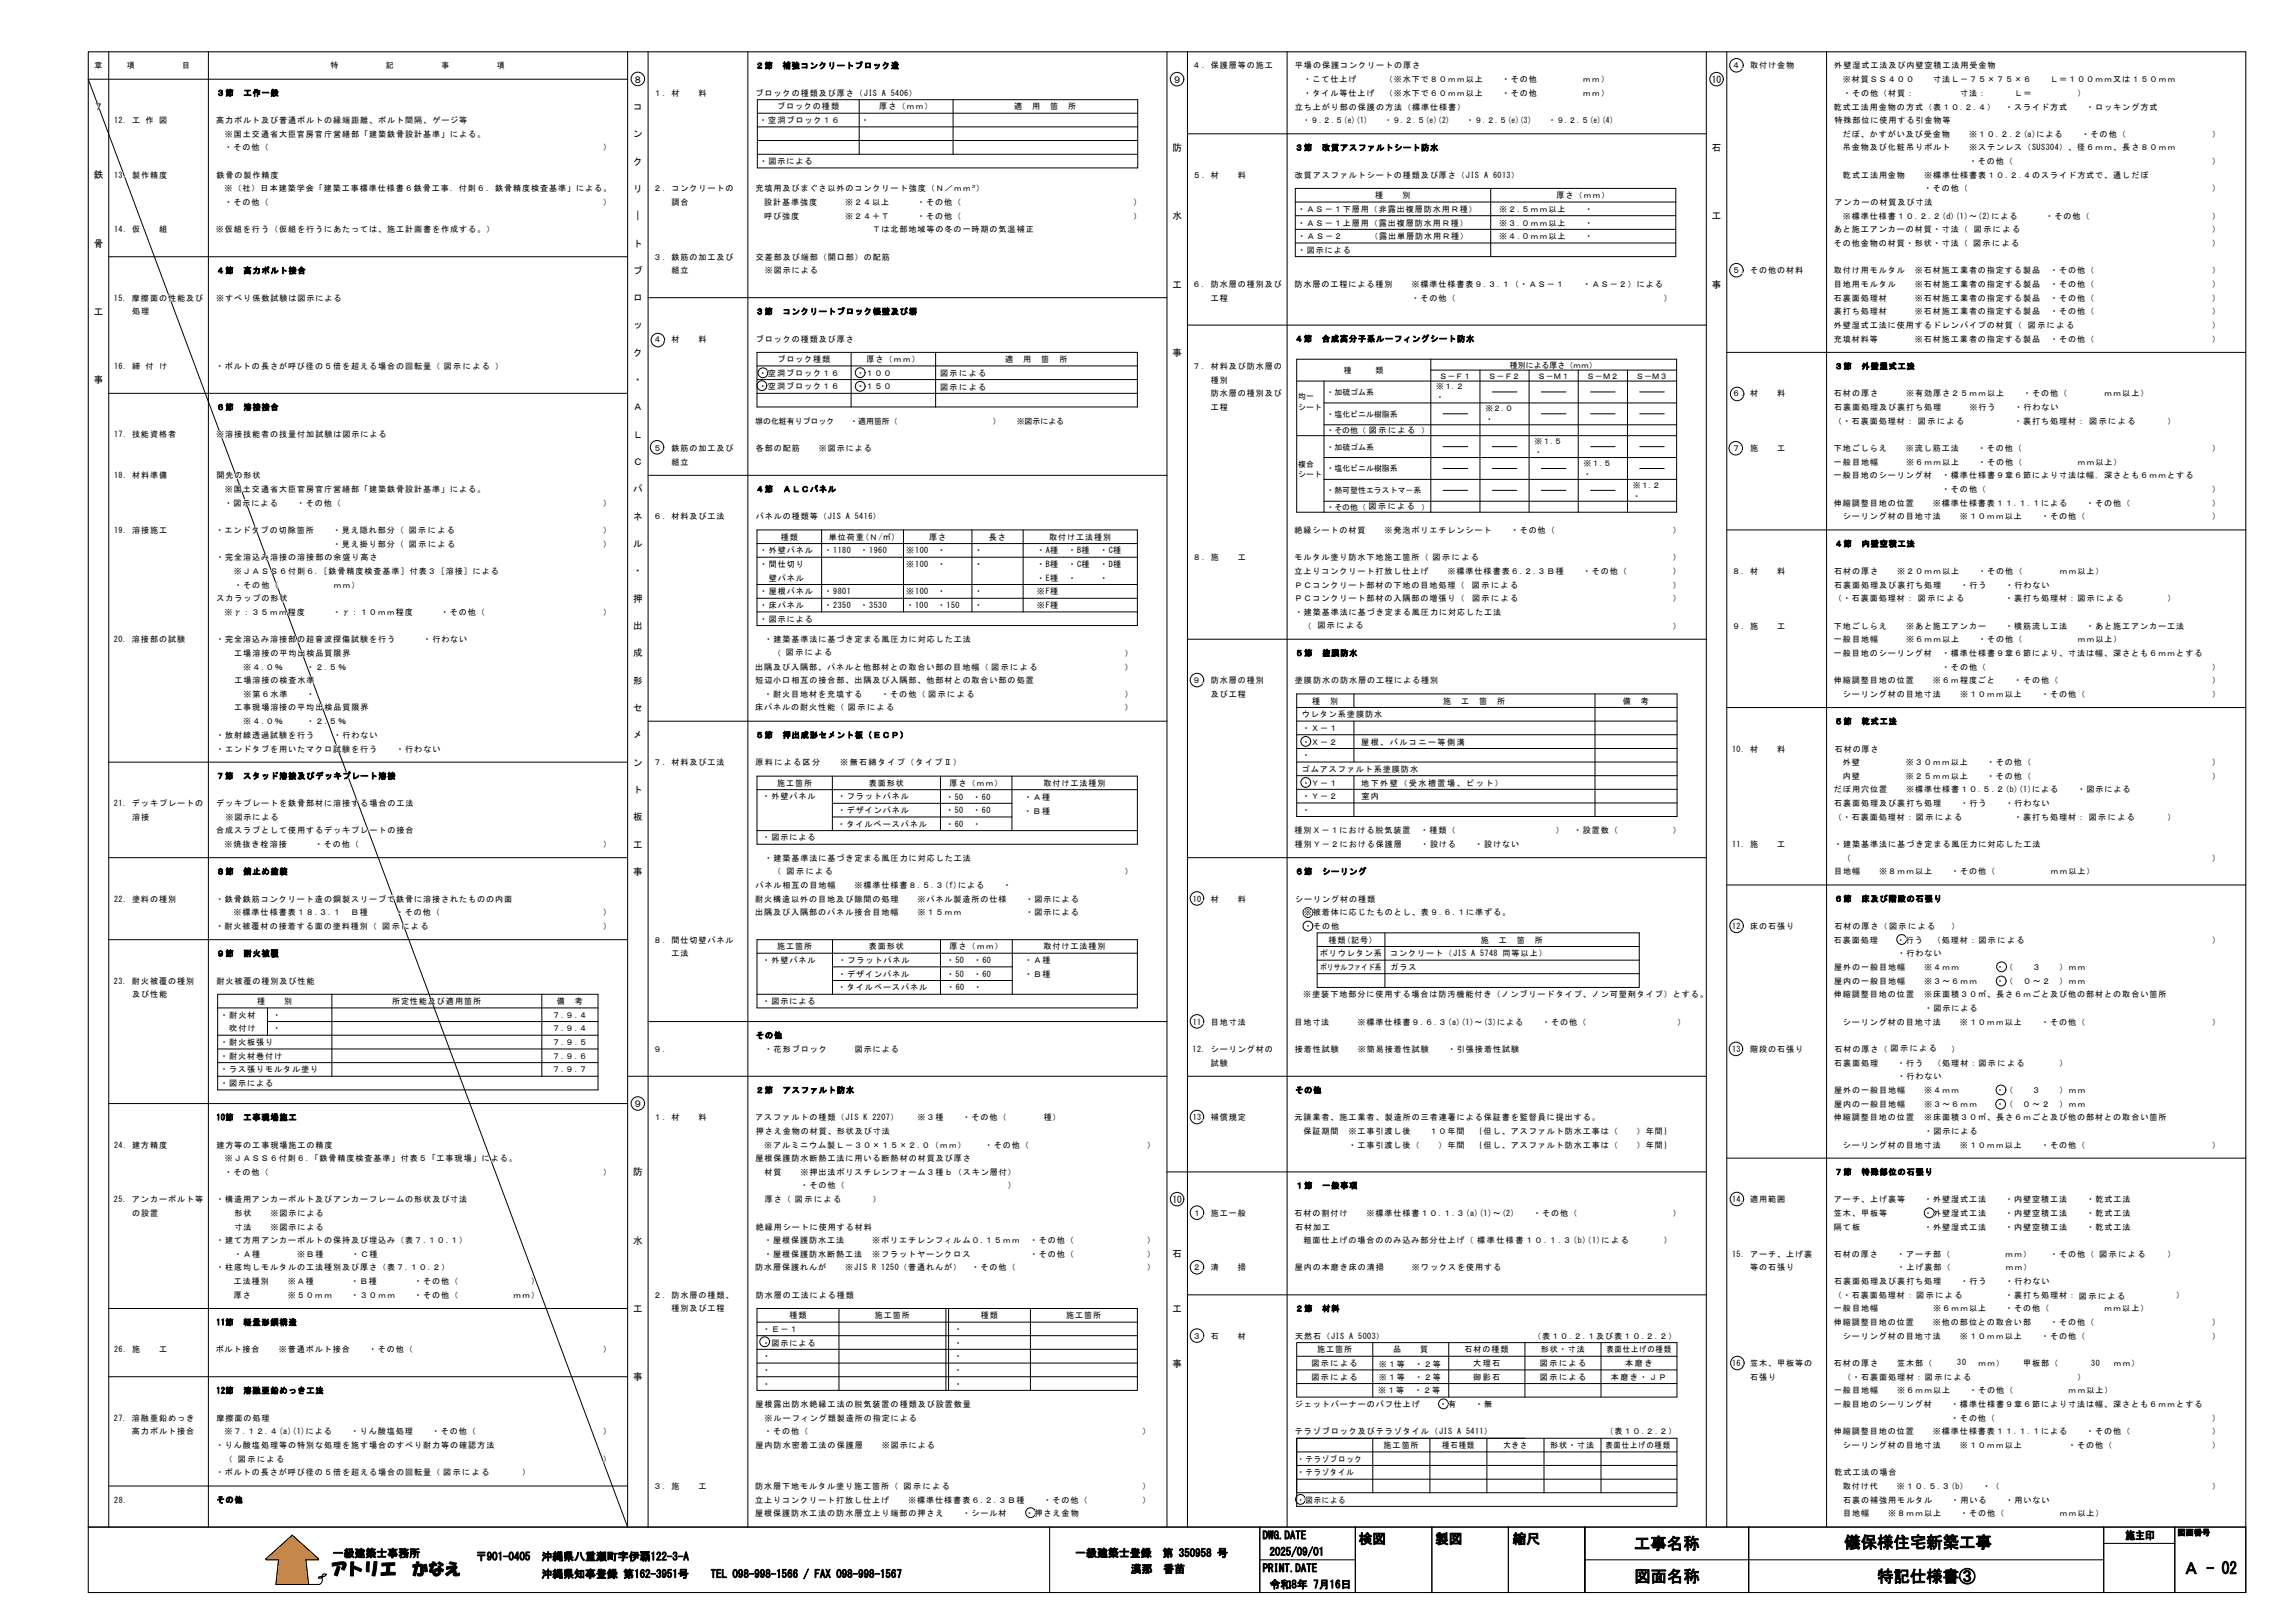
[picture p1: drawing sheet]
<svg xmlns="http://www.w3.org/2000/svg" width="420mm" height="297mm" viewBox="0 0 420 297" stroke-linecap="round" stroke-linejoin="round" font-family="sans-serif">
<defs><g id="words">
<g font-size="3" fill="#fff">
<text x="299.2" y="283.6">工事名称</text>
<text x="337.8" y="283.4">儀保様住宅新築工事</text>
<text x="60.7" y="288.2">アトリエ　かなえ</text>
<text x="299.3" y="289.6">図面名称</text>
<text x="343.8" y="289.6">特記仕様書③</text>
<text x="399.8" y="288.1">Ａ - 02</text>
</g>
<g font-size="2.5" fill="#fff">
<text x="248.8" y="282.6">検図</text>
<text x="262.8" y="282.6">製図</text>
<text x="277" y="282.6">縮尺</text>
</g>
<g font-size="2" fill="#fff">
<text x="231.2" y="281.7">DWG.DATE</text>
<text x="389.2" y="281.7">施主印</text>
<text x="61" y="285">一級建築士事務所</text>
<text x="87.2" y="285.6">〒901-0405　沖縄県八重瀬町字伊覇122-3-A</text>
<text x="196.9" y="285">一級建築士登録　第 350958 号</text>
<text x="207.1" y="287.9">漢那　香苗</text>
<text x="231.2" y="287.7">PRINT.DATE</text>
<text x="232.5" y="284.7">2025/09/01</text>
<text x="87.2" y="288.8">沖縄県知事登録 第162-3951号　　TEL 098-998-1566 / FAX 098-998-1567</text>
<text x="232.5" y="290.7">令和8年 7月16日</text>
</g>
<g font-size="1.8" fill="#fff">
<text x="116" y="15.2">８</text>
<text x="214.7" y="15.2">９</text>
<text x="313.4" y="15.2">10</text>
<text x="17.2" y="20.2">７</text>
<text x="115.8" y="20.1">コ</text>
<text x="116" y="25.2">ン</text>
<text x="214.7" y="27.7">防</text>
<text x="313.4" y="27.7">石</text>
<text x="17.2" y="32.7">鉄</text>
<text x="116" y="30.2">ク</text>
<text x="116" y="35.2">リ</text>
<text x="116" y="40.2">｜</text>
<text x="214.7" y="40.2">水</text>
<text x="313.4" y="40.2">工</text>
<text x="17.2" y="45.2">骨</text>
<text x="116" y="45.2">ト</text>
<text x="116" y="50.2">ブ</text>
<text x="214.7" y="52.7">工</text>
<text x="313.4" y="52.7">事</text>
<text x="17.2" y="57.7">工</text>
<text x="115.8" y="55.1">ロ</text>
<text x="116" y="65.2">ク</text>
<text x="116" y="60.2">ッ</text>
<text x="214.7" y="65.2">事</text>
<text x="17.2" y="70.2">事</text>
<text x="115.8" y="70.1">・</text>
<text x="116" y="75.2">Ａ</text>
<text x="116" y="80.2">Ｌ</text>
<text x="116" y="85.2">Ｃ</text>
<text x="116" y="90.2">パ</text>
<text x="116" y="95.2">ネ</text>
<text x="116" y="100.2">ル</text>
<text x="115.8" y="105.1">・</text>
<text x="116" y="110.2">押</text>
<text x="116" y="115.2">出</text>
<text x="116" y="120.2">成</text>
<text x="116" y="125.2">形</text>
<text x="116" y="130.2">セ</text>
<text x="116" y="135.2">メ</text>
<text x="116" y="140.2">ン</text>
<text x="116" y="145.2">ト</text>
<text x="116" y="150.2">板</text>
<text x="116" y="155.2">工</text>
<text x="116" y="160.1">事</text>
<text x="116" y="202.6">９</text>
<text x="116" y="215.1">防</text>
<text x="214.7" y="220.2">10</text>
<text x="116" y="227.6">水</text>
<text x="214.7" y="230.1">石</text>
<text x="116" y="240.2">工</text>
<text x="214.7" y="240.2">工</text>
<text x="214.7" y="250.1">事</text>
<text x="116" y="252.6">事</text>
</g>
<g font-size="1.5" fill="#fff">
<text x="17.4" y="12.5">章</text>
<text x="23.3" y="12.5">項　　　　　　目</text>
<text x="39.7" y="17.5">３節　工作一般</text>
<text x="60.6" y="12.5">特　　　　　　記　　　　　　事　　　　　　項</text>
<text x="119.7" y="17.5">１．材　　料</text>
<text x="138.3" y="17.5">ブロックの種類及び厚さ（JIS AA 5406）</text>
<text x="138.4" y="17.5">ブロックの種類及び厚さ（JIS A 5406）</text>
<text x="138.4" y="12.6">２節　補強コンクリートブロック造</text>
<text x="218.4" y="12.6">４．保護層等の施工</text>
<text x="237.1" y="15">・こて仕上げ　　　（※水下で８０ｍｍ以上　　・その他　　　　　ｍｍ）</text>
<text x="237.1" y="17.5">・タイル等仕上げ　（※水下で６０ｍｍ以上　　・その他　　　　　ｍｍ）</text>
<text x="237.1" y="12.6">平場の保護コンクリートの厚さ</text>
<text x="317.2" y="12.6">４．取付け金物</text>
<text x="335.8" y="15">※材質ＳＳ４００　　寸法Ｌ－７５×７５×６　　Ｌ＝１００ｍｍ又は１５０ｍｍ</text>
<text x="335.8" y="17.5">・その他（材質：　　　　　寸法：　　　Ｌ＝　　　　　）</text>
<text x="335.9" y="12.6">外壁湿式工法及び内壁空積工法用受金物</text>
<text x="20.9" y="22.6">12．工 作 図</text>
<text x="39.6" y="22.6">高力ボルト及び普通ボルトの縁端距離、ボルト間隔、ゲージ等</text>
<text x="139.1" y="22.5">・空洞ブロック１６</text>
<text x="142.3" y="20">ブロックの種類</text>
<text x="157.6" y="22.5">・</text>
<text x="161" y="20">厚さ（ｍｍ）</text>
<text x="185.7" y="20">適　用　箇　所</text>
<text x="237.1" y="22.6">・９.２.５(e)(1)　　・９.２.５(e)(2)　　・９.２.５(e)(3)　　・９.２.５(e)(4)</text>
<text x="237.1" y="20.1">立ち上がり部の保護の方法（標準仕様書）</text>
<text x="335.8" y="20.1">乾式工法用金物の方式（表１０.２.４）　・スライド方式　　・ロッキング方式</text>
<text x="335.9" y="22.6">特殊部位に使用する引金物等</text>
<text x="39.5" y="27.6">・その他（　　　　　　　　　　　　　　　　　　　　　　　　　　　　　　　　　　　　　）</text>
<text x="39.6" y="25.1">※国土交通省大臣官房官庁営繕部「建築鉄骨設計基準」による。</text>
<text x="237.1" y="27.6">３節　改質アスファルトシート防水</text>
<text x="335.7" y="27.5">吊金物及び化粧吊りボルト　　※ステンレス（SU</text>
<text x="335.8" y="25.1">だぼ、かすがい及び受金物　　※１０.２.２(a)による　　・その他（　　　　　　　　　 ）</text>
<text x="20.9" y="32.6">13．製作精度</text>
<text x="39.5" y="35.1">※（社）日本建築学会「建築工事標準仕様書６鉄骨工事．付則６．鉄骨精度検査基準」による。</text>
<text x="39.7" y="32.6">鉄骨の製作精度</text>
<text x="119.7" y="35.1">２．コンクリートの</text>
<text x="138.4" y="35.1">充填用及びまぐさ以外のコンクリート強度（Ｎ／ｍｍ ）</text>
<text x="139.1" y="30.1">・図示による</text>
<text x="218.4" y="32.6">５．材　　料</text>
<text x="237" y="32.5">改質アスファルトシートの種類及び厚さ（JIS A 6013）</text>
<text x="335.8" y="30.1">・その他（　　　　　　　　　　　　　　　　　　　　　　）</text>
<text x="335.8" y="35.1">・その他（　　　　　　　　　　　　　　　　　　　　　　　　　　　）</text>
<text x="335.8" y="32.6">乾式工法用金物　　※標準仕様書表１０.２.４のスライド方式で、通しだぼ</text>
<text x="39.5" y="37.5">・その他（　　　　　　　　　　　　　　　　　　　　　　　　　　　　　　　　　　　　　）</text>
<text x="119.7" y="37.5">調合</text>
<text x="138.3" y="37.5">設計基準強度　　　※２４以上　　　・その他（　　　　　　　　　　　　　　　　　　　）</text>
<text x="138.3" y="40">呼び強度　　　　　※２４＋Ｔ　　　・その他（　　　　　　　　　　　　　　　　　　　）</text>
<text x="237.6" y="38.8">・ＡＳ－１下層用（非露出複層防水用Ｒ種）</text>
<text x="237.6" y="41.3">・ＡＳ－１上層用（露出複層防水用Ｒ種）</text>
<text x="251.9" y="36.3">種　　別</text>
<text x="274.5" y="38.8">※２.５ｍｍ以上　　・</text>
<text x="274.5" y="41.3">※３.０ｍｍ以上　　・</text>
<text x="285" y="36.3">厚さ（ｍｍ）</text>
<text x="335.8" y="40">※標準仕様書１０.２.２(d)(1)～(2)による　　　・その他（　　　　　　　　　　　　　 ）</text>
<text x="335.9" y="37.5">アンカーの材質及び寸法</text>
<text x="20.9" y="42.6">14．仮　　組</text>
<text x="39.6" y="42.6">※仮組を行う（仮組を行うにあたっては、施工計画書を作成する。）</text>
<text x="119.7" y="47.6">３．鉄筋の加工及び</text>
<text x="138.4" y="42.6">Ｔは北部地域等の冬の一時期の気温補正</text>
<text x="138.4" y="47.6">交差部及び端部（開口部）の配筋</text>
<text x="237.7" y="43.8">・ＡＳ－２　　　（露出単層防水用Ｒ種）</text>
<text x="237.7" y="46.3">・図示による</text>
<text x="274.5" y="43.8">※４.０ｍｍ以上　　・</text>
<text x="335.8" y="42.6">あと施工アンカーの材質・寸法（　　　　　　　　　　　　　　　　　　　　　　　　　　　）</text>
<text x="335.8" y="45.1">その他金物の材質・形状・寸法（　　　　　　　　　　　　　　　　　　　　　　　　　　　）</text>
<text x="361.3" y="45.1">図示 に よる</text>
<text x="361.4" y="42.5">図 示 によ る</text>
<text x="39.7" y="50.1">４節　高力ボルト接合</text>
<text x="119.7" y="50.1">組立</text>
<text x="138.4" y="50.1">※図示による</text>
<text x="218.4" y="52.6">６．防水層の種別及び</text>
<text x="237" y="52.6">防水層の工程による種別　　※標準仕様書表９.３.１（・ＡＳ－１　　・ＡＳ－２）による</text>
<text x="317.2" y="50.1">５．その他の材料</text>
<text x="335.8" y="50.1">取付け用モルタル　※石材施工業者の指定する製品　・その他（　　　　　　　　　　　　　）</text>
<text x="335.8" y="52.6">目地用モルタル　　※石材施工業者の指定する製品　・その他（　　　　　　　　　　　　　）</text>
<text x="20.9" y="55.1">15．摩擦面の性能及び</text>
<text x="20.9" y="57.6">処理</text>
<text x="39.7" y="55.1">※すべり係数試験は図示による</text>
<text x="138.4" y="57.6">３節　コンクリートブロック帳壁及び塀</text>
<text x="218.4" y="55.1">工程</text>
<text x="237" y="55.1">・その他（　　　　　　　　　　　　　　　　　　　　　　　）</text>
<text x="335.8" y="55.1">石裏面処理材　　　※石材施工業者の指定する製品　・その他（　　　　　　　　　　　　　）</text>
<text x="335.8" y="57.6">裏打ち処理材　　　※石材施工業者の指定する製品　・その他（　　　　　　　　　　　　　）</text>
<text x="371.3" y="60">図 示 によ る</text>
<text x="119.7" y="62.5">４．材　　料</text>
<text x="138.4" y="62.5">ブロックの種類及び厚さ</text>
<text x="237.1" y="62.5">４節　合成高分子系ルーフィングシート防水</text>
<text x="335.8" y="60.1">外壁湿式工法に使用するドレンパイプの材質（　　　　　　　　　　　　　　　　　　　　　）</text>
<text x="335.8" y="62.5">充填材料等　　　　※石材施工業者の指定する製品　・その他（　　　　　　　　　　　　　）</text>
<text x="20.9" y="67.6">16．締 付 け</text>
<text x="39.6" y="67.6">・ボルトの長さが呼び径の５倍を超える場合の回転量（　　　　　　）</text>
<text x="81.3" y="67.5">図示 に よる</text>
<text x="138.9" y="71.2">・</text>
<text x="139" y="71.3">・空洞ブロック１６</text>
<text x="139" y="68.8">・空洞ブロック１６</text>
<text x="142.4" y="66.3">ブロック種類</text>
<text x="156.7" y="71.2">・</text>
<text x="156.9" y="71.3">・１５０</text>
<text x="156.9" y="68.8">・１００</text>
<text x="158.7" y="66.3">厚さ（ｍｍ）</text>
<text x="172.2" y="68.9">図 示に よ る</text>
<text x="172.2" y="71.4">図 示に よ る</text>
<text x="184.1" y="66.3">適　用　箇　所</text>
<text x="218.4" y="67.6">７．材料及び防水層の</text>
<text x="218.4" y="70.1">種別</text>
<text x="246.1" y="68.3">種　　　類</text>
<text x="263" y="71.3">※１.２</text>
<text x="263.6" y="69.3">Ｓ－Ｆ１</text>
<text x="272.6" y="69.3">Ｓ－Ｆ２</text>
<text x="276.5" y="67.3">種別による厚さ（ｍｍ）</text>
<text x="281.6" y="69.3">Ｓ－Ｍ１</text>
<text x="290.6" y="69.3">Ｓ－Ｍ２</text>
<text x="299.6" y="69.3">Ｓ－Ｍ３</text>
<text x="335.9" y="67.6">３節　外壁湿式工法</text>
<text x="39.7" y="75.1">６節　溶接接合</text>
<text x="138.3" y="77.5">塀の化粧有りブロック　　・適用箇所（　　　　　　　　　　　　）　　※図示による</text>
<text x="218.4" y="72.6">防水層の種別及び</text>
<text x="218.4" y="75.1">工程</text>
<text x="237.8" y="73">均一</text>
<text x="237.8" y="75.1">シート</text>
<text x="242.9" y="72.3">・加硫ゴム系</text>
<text x="242.9" y="76.3">・塩化ビニル樹脂系</text>
<text x="262.9" y="73.2">・</text>
<text x="271.9" y="77.2">・</text>
<text x="272" y="75.3">※２.０</text>
<text x="317.2" y="72.6">６．材　　料</text>
<text x="335.8" y="77.6">（・石裏面処理材：　　　　　　　　　　　・裏打ち処理材：　　　　　　　　　）</text>
<text x="335.8" y="72.6">石材の厚さ　　　※有効厚さ２５ｍｍ以上　　・その他（　　　　ｍｍ以上）</text>
<text x="335.9" y="75.1">石裏面処理及び裏打ち処理　　　※行う　　・行わない</text>
<text x="351.2" y="77.6">図 示 によ る</text>
<text x="382.6" y="77.5">図示 に よる</text>
<text x="20.9" y="80.1">17．技能資格者</text>
<text x="39.6" y="80.1">※溶接技能者の技量付加試験は図示による</text>
<text x="119.7" y="82.6">５．鉄筋の加工及び</text>
<text x="138.4" y="82.5">各部の配筋　　※図示による</text>
<text x="242.9" y="79.3">・その他（　　　　　　　）</text>
<text x="242.9" y="82.3">・加硫ゴム系</text>
<text x="250.7" y="79.3">図 示 によ る</text>
<text x="280.9" y="83.2">・</text>
<text x="281" y="81.3">※１.５</text>
<text x="317.2" y="82.5">７．施　　工</text>
<text x="335.8" y="82.6">下地ごしらえ　　※流し筋工法　　・その他（　　　　　　　　　　　　　　　　　　　　　）</text>
<text x="20.9" y="87.6">18．材料準備</text>
<text x="39.7" y="87.6">開先の形状</text>
<text x="119.7" y="85">組立</text>
<text x="237.8" y="85.6">複合</text>
<text x="237.8" y="87.4">シート</text>
<text x="242.9" y="86.3">・塩化ビニル樹脂系</text>
<text x="289.9" y="87.2">・</text>
<text x="290" y="85.3">※１.５</text>
<text x="299" y="89.3">※１.２</text>
<text x="335.8" y="87.6">一般目地のシーリング材　・標準仕様書９章６節により寸法は幅，深さとも６ｍｍとする</text>
<text x="335.8" y="85">一般目地幅　　　※６ｍｍ以上　　・その他（　　　　　　ｍｍ以上）</text>
<text x="39.5" y="92.6">・図示による　　・その他（　　　　　　　　　　　　　　　　　　　　　　　　　　　　　）</text>
<text x="39.6" y="90.1">※国土交通省大臣官房官庁営繕部「建築鉄骨設計基準」による。</text>
<text x="119.7" y="95.1">６．材料及び工法</text>
<text x="138.4" y="95.1">パネルの種類等（JIS A 5416）</text>
<text x="138.4" y="90.1">４節　ＡＬＣパネル</text>
<text x="242.9" y="93.3">・その他（　　　　　　　）</text>
<text x="242.9" y="90.3">・熱可塑性エラストマ－系</text>
<text x="250.6" y="93.2">図 示 によ る</text>
<text x="298.9" y="91.2">・</text>
<text x="335.8" y="90.1">・その他（　　　　　　　　　　　　　　　　　　　　　　　　　）</text>
<text x="335.8" y="92.6">伸縮調整目地の位置　　※標準仕様書表１１.１.１による　　・その他（　　　　　　　　　）</text>
<text x="335.8" y="95.1">シーリング材の目地寸法　　※１０ｍｍ以上　　・その他（　　　　　　　　　　　　　　）</text>
<text x="20.9" y="97.6">19．溶接施工</text>
<text x="39.5" y="97.6">・エンドタブの切除箇所　　・見え隠れ部分（　　　　　　　　　　　　　　　　　　　　　　）</text>
<text x="39.5" y="100.1">・見え掛り部分（　　　　　　　　　　　　　　　　　　　　　　）</text>
<text x="74.9" y="97.6">図示 に よる</text>
<text x="74.9" y="100.1">図示 に よる</text>
<text x="139.1" y="101.3">・外壁パネル</text>
<text x="143" y="98.8">種類</text>
<text x="151" y="101.3">・1180　・1960</text>
<text x="151.8" y="98.8">単位荷重(Ｎ/㎡)</text>
<text x="166" y="101.3">※100　・</text>
<text x="170.1" y="98.8">厚さ</text>
<text x="178.4" y="101.2">・</text>
<text x="181.1" y="98.8">長さ</text>
<text x="189.9" y="101.3">・A種　・B種　・C種</text>
<text x="192.1" y="98.8">取付け工法種別</text>
<text x="237" y="97.6">絶縁シートの材質　　※発泡ポリエチレンシート　　・その他（　　　　　　　　　　　　　）</text>
<text x="335.9" y="100.1">４節　内壁空積工法</text>
<text x="39.6" y="105.1">※ＪＡＳＳ６付則６.［鉄骨精度検査基準］付表３［溶接］による</text>
<text x="39.7" y="102.6">・完全溶込み溶接の溶接部の余盛り高さ</text>
<text x="39.7" y="107.5">・その他（　　　　　　ｍｍ）</text>
<text x="139.1" y="103.8">・間仕切り</text>
<text x="139.1" y="106.3">壁パネル</text>
<text x="166" y="103.8">※100　・</text>
<text x="178.4" y="103.8">・</text>
<text x="189.9" y="103.8">・B種　・C種　・D種</text>
<text x="189.9" y="106.3">・E種　・ 　　・</text>
<text x="218.4" y="102.6">８．施　　工</text>
<text x="237" y="102.6">モルタル塗り防水下地施工箇所（　　　　　　　　　　　　　　　　　　　　　　　　　　　）</text>
<text x="237" y="105.1">立上りコンクリート打放し仕上げ　　※標準仕様書表６.２.３Ｂ種　　・その他（　　　　　）</text>
<text x="237" y="107.5">ＰＣコンクリート部材の下地の目地処理（　　　　　　　　　　　　　　　　　　　　　　　）</text>
<text x="262.3" y="102.4">図 示 によ る</text>
<text x="269.5" y="107.5">図 示 によ る</text>
<text x="317.2" y="105.1">８．材　　料</text>
<text x="335.8" y="105.1">石材の厚さ　　※２０ｍｍ以上　　・その他（　　　　ｍｍ以上）</text>
<text x="335.9" y="107.5">石裏面処理及び裏打ち処理　　・行う　　・行わない</text>
<text x="39.5" y="112.6">※γ：３５ｍｍ程度　　　・γ：１０ｍｍ程度　　　・その他（　　　　　　　　　　　　　）</text>
<text x="39.7" y="110.1">スカラップの形状</text>
<text x="139.1" y="111.3">・床パネル</text>
<text x="139.1" y="113.8">・図示による</text>
<text x="139.1" y="108.8">・屋根パネル</text>
<text x="151" y="108.8">・9801</text>
<text x="151" y="111.3">・2350　・3530</text>
<text x="165.9" y="111.3">・100　・150</text>
<text x="166" y="108.8">※100　・</text>
<text x="178.4" y="108.8">・</text>
<text x="178.4" y="111.3">・</text>
<text x="189.9" y="108.8">※F種</text>
<text x="189.9" y="111.3">※F種</text>
<text x="237" y="110.1">ＰＣコンクリート部材の入隅部の増張り（　　　　　　　　　　　　　　　　　　　　　　　）</text>
<text x="237.1" y="112.6">・建築基準法に基づき定まる風圧力に対応した工法</text>
<text x="269.6" y="110">図示 に よる</text>
<text x="335.8" y="110.1">（・石裏面処理材：　　　　　　　　　　・裏打ち処理材：　　　　　　　　　　）</text>
<text x="351.2" y="110">図 示 によ る</text>
<text x="380.4" y="110">図示 に よる</text>
<text x="20.9" y="117.6">20．溶接部の試験</text>
<text x="39.6" y="117.6">・完全溶込み溶接部の超音波探傷試験を行う　　　・行わない</text>
<text x="138.4" y="117.6">・建築基準法に基づき定まる風圧力に対応した工法</text>
<text x="143.9" y="120">図 示に よ る</text>
<text x="237" y="115.1">（　　　　　　　　　　　　　　　　　　　　　　　　　　　　　　　　　　　　　　　　）</text>
<text x="241.2" y="115">図示 に よる</text>
<text x="317.2" y="115.1">９．施　　工</text>
<text x="335.8" y="115.1">下地ごしらえ　　※あと施工アンカー　　・横筋流し工法　　・あと施工アンカー工法</text>
<text x="335.8" y="117.6">一般目地幅　　　※６ｍｍ以上　　・その他（　　　　　　ｍｍ以上）</text>
<text x="39.7" y="120.1">工場溶接の平均出検品質限界</text>
<text x="39.7" y="122.6">※４.０％　　 ・２.５％</text>
<text x="39.7" y="125.1">工場溶接の検査水準</text>
<text x="138.3" y="122.6">出隅及び入隅部、パネルと他部材との取合い部の目地幅（　　　　　　　　　　　　　　　）</text>
<text x="138.3" y="120.1">（　　　　　　　　　　　　　　　　　　　　　　　　　　　　　　　　　　　　　　）</text>
<text x="138.4" y="125.1">短辺小口相互の接合部、出隅及び入隅部、他部材との取合い部の処置</text>
<text x="181.5" y="122.6">図 示に よ る</text>
<text x="218.4" y="125.1">９．防水層の種別</text>
<text x="237.1" y="125.1">塗膜防水の防水層の工程による種別</text>
<text x="237.2" y="120.1">５節　塗膜防水</text>
<text x="335.8" y="122.6">・その他（　　　　　　　　　　　　　　　　　　　　　　　　　）</text>
<text x="335.8" y="125.1">伸縮調整目地の位置　　※６ｍ程度ごと　　・その他（　　　　　　　　　　　　　　　　　）</text>
<text x="335.8" y="120.1">一般目地のシーリング材　・標準仕様書９章６節により、寸法は幅、深さとも６ｍｍとする</text>
<text x="39.7" y="130">工事現場溶接の平均出検品質限界</text>
<text x="39.7" y="127.6">※第６水準　　・</text>
<text x="138.3" y="127.6">・耐火目地材を充填する　　・その他（　　　　　　　　　　　　　　　　　　　　　　）</text>
<text x="138.3" y="130">床パネルの耐火性能（　　　　　　　　　　　　　　　　　　　　　　　　　　　　　　　）</text>
<text x="155.3" y="130">図示 に よる</text>
<text x="170" y="127.7">図 示に よ る</text>
<text x="218.4" y="127.6">及び工程</text>
<text x="238.4" y="131.3">ウレタン系塗膜防水</text>
<text x="240.3" y="128.8">種　別</text>
<text x="264.3" y="128.8">施　工　箇　所</text>
<text x="297.2" y="128.8">備　考</text>
<text x="335.8" y="127.6">シーリング材の目地寸法　　※１０ｍｍ以上　　・その他（　　　　　　　　　　　　　　）</text>
<text x="39.6" y="137.6">・エンドタブを用いたマクロ試験を行う　　・行わない</text>
<text x="39.7" y="132.6">※４.０％ 　　・２.５％</text>
<text x="39.7" y="135.1">・放射線透過試験を行う　　・行わない</text>
<text x="138.4" y="135.1">５節　押出成形セメント板（ＥＣＰ）</text>
<text x="238.4" y="133.8">・Ｘ－１</text>
<text x="238.4" y="136.3">・Ｘ－２</text>
<text x="249.3" y="136.3">屋 根、 バ ルコ ニ ー等 側 溝</text>
<text x="317.2" y="137.6">10．材　　料</text>
<text x="335.9" y="132.6">５節　乾式工法</text>
<text x="335.9" y="137.6">石材の厚さ</text>
<text x="39.6" y="142.6">７節　スタッド溶接及びデッキプレート溶接</text>
<text x="119.7" y="140.1">７．材料及び工法</text>
<text x="138.4" y="140.1">原料による区分　　※無石綿タイプ（タイプⅡ）</text>
<text x="142.3" y="143.8">施工箇所</text>
<text x="159.1" y="143.8">表面形状</text>
<text x="173.9" y="143.8">厚さ（ｍｍ）</text>
<text x="191.1" y="143.8">取付け工法種別</text>
<text x="238.3" y="138.7">・</text>
<text x="238.4" y="141.3">ゴムアスファルト系塗膜防水</text>
<text x="238.4" y="143.8">・Ｙ－１</text>
<text x="249.2" y="143.8">地 下外 壁 （受 水 槽置 場 、 ピッ ト ）</text>
<text x="335.8" y="142.6">内壁　　　　　※２５ｍｍ以上　　・その他（　　　　　　　　　　　　　　　　　　　　）</text>
<text x="335.8" y="140.1">外壁　　　　　※３０ｍｍ以上　　・その他（　　　　　　　　　　　　　　　　　　　　）</text>
<text x="20.9" y="147.6">21．デッキプレートの</text>
<text x="39.6" y="147.6">デッキプレートを鉄骨部材に溶接する場合の工法</text>
<text x="139.6" y="146.3">・外壁パネル</text>
<text x="153.4" y="146.3">・フラットパネル</text>
<text x="153.4" y="148.8">・デザインパネル</text>
<text x="173.2" y="146.3">・50　・60</text>
<text x="173.2" y="148.8">・50　・60</text>
<text x="187.5" y="148.9">・Ｂ種</text>
<text x="187.5" y="146.5">・Ａ種</text>
<text x="238.4" y="146.3">・Ｙ－２</text>
<text x="238.4" y="148.8">・</text>
<text x="249.3" y="146.3">室内</text>
<text x="335.7" y="145">だぼ用穴位置　　※標準仕様書１０.５.２(b)(1)による　　・図示による</text>
<text x="335.9" y="147.6">石裏面処理及び裏打ち処理　　・行う　　・行わない</text>
<text x="20.9" y="150">溶接</text>
<text x="39.5" y="155">※焼抜き栓溶接　　　・その他（　　　　　　　　　　　　　　　　　　　　　　　　　　　）</text>
<text x="39.6" y="152.5">合成スラブとして使用するデッキプレートの接合</text>
<text x="39.7" y="150">※図示による</text>
<text x="139.6" y="153.8">・図示による</text>
<text x="153.4" y="151.3">・タイルベースパネル</text>
<text x="173.2" y="151.3">・60　・</text>
<text x="237" y="152.5">種別Ｘ－１における脱気装置　・種類（　　　　　　　　　　　）　・設置数（　　　　　　）</text>
<text x="237.1" y="155">種別Ｙ－２における保護層　　・設ける　　・設けない</text>
<text x="317.2" y="155">11．施　　工</text>
<text x="335.8" y="150">（・石裏面処理材：　　　　　　　　　　　・裏打ち処理材：　　　　　　　　　）</text>
<text x="335.9" y="155">・建築基準法に基づき定まる風圧力に対応した工法</text>
<text x="350.8" y="150">図示 に よる</text>
<text x="382.4" y="150.1">図示 に よる</text>
<text x="39.7" y="160">８節　錆止め塗装</text>
<text x="138.3" y="160">（　　　　　　　　　　　　　　　　　　　　　　　　　　　　　　　　　　　　　　）</text>
<text x="138.4" y="157.5">・建築基準法に基づき定まる風圧力に対応した工法</text>
<text x="144.1" y="160">図示 に よる</text>
<text x="237.2" y="160">６節　シーリング</text>
<text x="335.8" y="157.5">（　　　　　　　　　　　　　　　　　　　　　　　　　　　　　　　　　　　　　　　　）</text>
<text x="335.8" y="160">目地幅　　※８ｍｍ以上　　・その他（　　　　　　ｍｍ以上）</text>
<text x="20.9" y="165">22．塗料の種別</text>
<text x="39.5" y="167.5">※標準仕様書表１８.３.１　Ｂ種　　　・その他（　　　　　　　　　　　　　　　　　　）</text>
<text x="39.6" y="165">・鉄骨鉄筋コンクリート造の鋼製スリーブで鉄骨に溶接されたものの内面</text>
<text x="138.2" y="162.5">パネル相互の目地幅　　※標準仕様書８.５.３(f)による　　・</text>
<text x="138.3" y="165">耐火構造以外の目地及び隙間の処理　　※パネル製造所の仕様　　・図示による</text>
<text x="138.3" y="167.5">出隅及び入隅部のパネル接合目地幅　　※１５ｍｍ　　　　　　　・図示による</text>
<text x="218.4" y="165">10．材　　料</text>
<text x="237.1" y="167.5">※被着体に応じたものとし、表９.６.１に準ずる。</text>
<text x="237.2" y="165">シーリング材の種類</text>
<text x="335.9" y="165">６節　床及び階段の石張り</text>
<text x="39.5" y="170">・耐火被覆材の接着する面の塗料種別（　　　　　　　　　　　　　　　　　　　　　　　　　）</text>
<text x="70.1" y="170.1">図示 に よる</text>
<text x="119.7" y="172.5">８．間仕切壁パネル</text>
<text x="142.3" y="173.8">施工箇所</text>
<text x="159.1" y="173.8">表面形状</text>
<text x="173.9" y="173.8">厚さ（ｍｍ）</text>
<text x="191.1" y="173.8">取付け工法種別</text>
<text x="237.2" y="170">・その他</text>
<text x="243.3" y="172.5">種類(記号)</text>
<text x="271.2" y="172.5">施　工　箇　所</text>
<text x="317.2" y="170">12．床の石張り</text>
<text x="335.8" y="172.5">石裏面処理　　・行う　（処理材：　　　　　　　　　　　　　　　　　　　　　　　　　　）</text>
<text x="335.9" y="170">石材の厚さ（　　　　　　　）</text>
<text x="345.9" y="170.1">図示 に よる</text>
<text x="362.3" y="172.5">図示 に よる</text>
<text x="39.7" y="175">９節　耐火被覆</text>
<text x="119.7" y="175">工法</text>
<text x="139.6" y="176.3">・外壁パネル</text>
<text x="153.5" y="178.8">・デザインパネル</text>
<text x="153.6" y="176.3">・フラットパネル</text>
<text x="173.3" y="176.3">・50　・60</text>
<text x="173.3" y="178.8">・50　・60</text>
<text x="187.6" y="176.3">・Ａ種</text>
<text x="187.6" y="178.8">・Ｂ種</text>
<text x="241.7" y="175">ポリウレタン系</text>
<text x="241.8" y="177.5">ポリサルファイド系</text>
<text x="254.4" y="175">コンクリート（JIS A 5748 同等以上）</text>
<text x="254.6" y="177.5">ガラス</text>
<text x="335.8" y="177.5">屋外の一般目地幅　　※４ｍｍ　　　　・（　　　　　）ｍｍ</text>
<text x="335.9" y="175">・行わない</text>
<text x="372.2" y="177.5">３</text>
<text x="20.9" y="180">23．耐火被覆の種別</text>
<text x="20.9" y="182.5">及び性能</text>
<text x="39.7" y="180">耐火被覆の種別及び性能</text>
<text x="47.1" y="183.8">種　　別</text>
<text x="71.8" y="183.8">所定性能及び適用箇所</text>
<text x="102" y="183.8">備　考</text>
<text x="139.6" y="183.8">・図示による</text>
<text x="153.5" y="181.3">・タイルベースパネル</text>
<text x="173.4" y="181.3">・60　・</text>
<text x="237" y="182.5">※塗装下地部分に使用する場合は防汚機能付き（ノンブリードタイプ、ノン可塑剤タイプ）とする。</text>
<text x="335.8" y="182.5">伸縮調整目地の位置　※床面積３０㎡、長さ６ｍごと及び他の部材との取合い箇所</text>
<text x="335.8" y="180">屋内の一般目地幅　　※３～６ｍｍ　　・（　　　　　）ｍｍ</text>
<text x="335.9" y="185">・図示による</text>
<text x="370.4" y="180">０ ～ ２</text>
<text x="40.4" y="191.3">・耐火板張り</text>
<text x="40.4" y="186.3">・耐火材</text>
<text x="40.4" y="188.8">吹付け</text>
<text x="49.9" y="186.2">・</text>
<text x="49.9" y="188.7">・</text>
<text x="101.2" y="186.3">７.９.４</text>
<text x="101.2" y="188.8">７.９.４</text>
<text x="101.2" y="191.3">７.９.５</text>
<text x="138.5" y="190">その他</text>
<text x="218.4" y="187.5">11．目地寸法</text>
<text x="236.9" y="187.5">目地寸法　　　※標準仕様書９.６.３(a)(1)～(3)による</text>
<text x="335.8" y="187.5">シーリング材の目地寸法　　※１０ｍｍ以上　　・その他（　　　　　　　　　　　　　　）</text>
<text x="40.4" y="196.3">・ラス張りモルタル塗り</text>
<text x="40.4" y="193.8">・耐火材巻付け</text>
<text x="101.2" y="193.8">７.９.６</text>
<text x="101.2" y="196.3">７.９.７</text>
<text x="119.7" y="192.5">９．</text>
<text x="138.4" y="192.5">・花形ブロック　　　図示による</text>
<text x="218.4" y="192.5">12．シーリング材の</text>
<text x="218.4" y="195">試験</text>
<text x="237.1" y="192.5">接着性試験　　※簡易接着性試験　　・引張接着性試験</text>
<text x="317.2" y="192.5">13．階段の石張り</text>
<text x="335.9" y="195">石裏面処理　　・行う　（処理材：　　　　　　　　　）</text>
<text x="335.9" y="192.5">石材の厚さ（　　　　　　　）</text>
<text x="335.9" y="197.5">・行わない</text>
<text x="346.2" y="192.4">図 示 によ る</text>
<text x="362.3" y="195">図 示 によ る</text>
<text x="40.4" y="198.8">・図示による</text>
<text x="138.4" y="200">２節　アスファルト防水</text>
<text x="237.2" y="200">その他</text>
<text x="335.8" y="202.5">屋内の一般目地幅　　※３～６ｍｍ　　・（　　　　　）ｍｍ</text>
<text x="335.8" y="200">屋外の一般目地幅　　※４ｍｍ　　　　・（　　　　　）ｍｍ</text>
<text x="370.3" y="202.6">０ ～ ２</text>
<text x="372.1" y="200.1">３</text>
<text x="39.7" y="205">10節　工事現場施工</text>
<text x="119.7" y="205">１．材　　料</text>
<text x="138.2" y="205">アスファルトの種類（JIS</text>
<text x="138.4" y="207.5">押さえ金物の材質、形状及び寸法</text>
<text x="218.4" y="205">13．補償規定</text>
<text x="237" y="207.5">保証期間　※工事引渡し後　　１０年間　｛但し、アスファルト防水工事は（　　）年間｝</text>
<text x="237.1" y="205">元請業者、施工業者、製造所の三者連署による保証書を監督員に提出する。</text>
<text x="335.8" y="205">伸縮調整目地の位置　※床面積３０㎡、長さ６ｍごと及び他の部材との取合い箇所</text>
<text x="335.9" y="207.5">・図示による</text>
<text x="20.9" y="210">24．建方精度</text>
<text x="39.5" y="215">・その他（　　　　　　　　　　　　　　　　　　　　　　　　　　　　　　　　　　　　　）</text>
<text x="39.6" y="212.5">※ＪＡＳＳ６付則６.「鉄骨精度検査基準」付表５「工事現場」による。</text>
<text x="39.7" y="210">建方等の工事現場施工の精度</text>
<text x="138.3" y="210">※アルミニウム製Ｌ－３０×１５×２.０（ｍｍ）　　・その他（　　　　　　　　　　　　　）</text>
<text x="138.4" y="215">材質　　※押出法ポリスチレンフォーム３種ｂ（スキン層付）</text>
<text x="138.4" y="212.5">屋根保護防水断熱工法に用いる断熱材の材質及び厚さ</text>
<text x="237" y="210">・工事引渡し後（　　）年間　｛但し、アスファルト防水工事は（　　）年間｝</text>
<text x="335.8" y="210">シーリング材の目地寸法　　※１０ｍｍ以上　　・その他（　　　　　　　　　　　　　　）</text>
<text x="335.9" y="215">７節　特殊部位の石張り</text>
<text x="20.9" y="220">25．アンカーボルト等</text>
<text x="39.6" y="220">・構造用アンカーボルト及びアンカーフレームの形状及び寸法</text>
<text x="138.4" y="217.5">・その他（　　　　　　　　　　　　　　　　　　）</text>
<text x="138.4" y="220">厚さ（　　　　　　　　　）</text>
<text x="145.6" y="220">図 示 によ る</text>
<text x="237.2" y="217.5">１節　一般事項</text>
<text x="317.2" y="220">14．適用範囲</text>
<text x="335.8" y="220">アーチ、上げ裏等　　・外壁湿式工法　　・内壁空積工法　　・乾式工法</text>
<text x="20.9" y="222.5">の設置</text>
<text x="39.6" y="227.5">・建て方用アンカーボルトの保持及び埋込み（表７.１０.１）</text>
<text x="39.7" y="225">寸法</text>
<text x="39.7" y="222.5">形状</text>
<text x="49.6" y="225">※図示による</text>
<text x="49.6" y="222.5">※図示による</text>
<text x="138.3" y="227.5">・屋根保護防水工法　　　※ポリエチレンフィルム０.１５ｍｍ　・その他（　　　　　　　　）</text>
<text x="138.4" y="225">絶縁用シートに使用する材料</text>
<text x="218.4" y="222.5">１．施工一般</text>
<text x="236.9" y="222.5">石材の割付け　　※標準仕様書１０.１.３(a)(1)～(2)　　・その他（　　　　　　　　　　 ）</text>
<text x="237" y="227.5">粗面仕上げの場合ののみ込み部分仕上げ（　　　　　　　　　　　　　　　　　　　　　）</text>
<text x="237.2" y="225">石材加工</text>
<text x="270.5" y="227.5">標 準 仕様 書 １０ .１ .３ (b)(1)に よ る</text>
<text x="335.8" y="225">隔て板　　　　　　　・外壁湿式工法　　・内壁空積工法　　・乾式工法</text>
<text x="335.8" y="222.5">笠木、甲板等　　　　・外壁湿式工法　　・内壁空積工法　　・乾式工法</text>
<text x="39.6" y="232.5">・柱底均しモルタルの工法種別及び厚さ（表７.１０.２）</text>
<text x="39.7" y="230">・Ａ種　　　　※Ｂ種　　　・Ｃ種</text>
<text x="138.2" y="232.5">防水層保護れんが　　※JIS R 1250</text>
<text x="138.3" y="232.5">防水層保護れんが　　※JIS R 1250（普通れんが）　・その他（　　　　　　　　　　　　　　 ）</text>
<text x="138.3" y="230">・屋根保護防水断熱工法　※フラットヤーンクロス　　　　　　 ・その他（　　　　　　　　）</text>
<text x="218.4" y="232.5">２．清　　掃</text>
<text x="237.1" y="232.5">屋内の本磨き床の清掃　　　※ワックスを使用する</text>
<text x="317.2" y="230">15．アーチ、上げ裏</text>
<text x="317.2" y="232.5">等の石張り</text>
<text x="335.8" y="230">石材の厚さ　　・アーチ部（　　　　　　ｍｍ）　　・その他（　　　　　　　　）</text>
<text x="335.9" y="232.5">・上げ裏部（　　　　　　ｍｍ）</text>
<text x="384.4" y="230">図示 に よる</text>
<text x="39.6" y="235">工法種別　　※Ａ種　　　　・Ｂ種　　　　・その他（　　　　　　　　）</text>
<text x="39.6" y="237.5">厚さ　　　　※５０ｍｍ　　・３０ｍｍ　　・その他（　　　　　　ｍｍ）</text>
<text x="119.7" y="237.5">２．防水層の種類、</text>
<text x="138.4" y="237.5">防水層の工法による種類</text>
<text x="335.8" y="237.5">（・石裏面処理材：　　　　　　　　　　・裏打ち処理材：　　　　　　　　　　　）</text>
<text x="335.9" y="235">石裏面処理及び裏打ち処理　　・行う　　・行わない</text>
<text x="350.9" y="237.6">図 示 に よる</text>
<text x="380.7" y="237.7">図示 に よる</text>
<text x="39.7" y="242.5">11節　軽量形鋼構造</text>
<text x="119.7" y="240">種別及び工程</text>
<text x="139.6" y="243.8">・Ｅ－１</text>
<text x="144.6" y="241.3">種類</text>
<text x="160.2" y="241.3">施工箇所</text>
<text x="174.6" y="243.7">・</text>
<text x="179.6" y="241.3">種類</text>
<text x="195.3" y="241.3">施工箇所</text>
<text x="218.4" y="245">３．石　　材</text>
<text x="237" y="245">天然石（JIS A 5003）</text>
<text x="237.2" y="240">２節　材料</text>
<text x="247.1" y="245">A 5003）</text>
<text x="280.7" y="245">（表１０.２.１及び表１０.２.２）</text>
<text x="335.8" y="245">シーリング材の目地寸法　　※１０ｍｍ以上　　・その他（　　　　　　　　　　　　　　）</text>
<text x="335.8" y="242.5">伸縮調整目地の位置　　※他の部位との取合い部　　・その他（　　　　　　　　　　　　　）</text>
<text x="335.8" y="240">一般目地幅　　　　　　※６ｍｍ以上　　・その他（　　　　　　ｍｍ以上）</text>
<text x="20.9" y="247.5">26．施　　工</text>
<text x="39.5" y="247.5">ボルト接合　　※普通ボルト接合　　・その他（　　　　　　　　　　　　　　　　　　　　　）</text>
<text x="139.5" y="248.7">・</text>
<text x="139.5" y="251.2">・</text>
<text x="139.6" y="246.3">・図示による</text>
<text x="174.6" y="246.2">・</text>
<text x="174.6" y="248.7">・</text>
<text x="174.6" y="251.2">・</text>
<text x="240.1" y="250">図 示に よ る</text>
<text x="241.2" y="247.5">施工箇所</text>
<text x="252.5" y="250.1">※１等　・２等</text>
<text x="255.1" y="247.5">品　　質</text>
<text x="268.2" y="247.5">石材の種類</text>
<text x="269.8" y="250">大 理石</text>
<text x="282" y="250">図 示 に よる</text>
<text x="282.1" y="247.5">形状・寸法</text>
<text x="294.2" y="247.5">表面仕上げの種類</text>
<text x="297.6" y="250">本磨 き</text>
<text x="317.2" y="250">16．笠木、甲板等の</text>
<text x="335.8" y="250">石材の厚さ　　笠木部（　　　　　ｍｍ）　　甲板部（　　　　　　ｍｍ）</text>
<text x="358.4" y="249.9">30</text>
<text x="382.9" y="250">30</text>
<text x="39.7" y="255">12節　溶融亜鉛めっき工法</text>
<text x="138.4" y="257.5">屋根露出防水絶縁工法の脱気装置の種類及び設置数量</text>
<text x="139.5" y="253.7">・</text>
<text x="174.6" y="253.7">・</text>
<text x="237.1" y="257.5">ジェットバーナーのバフ仕上げ　　・有　　・無</text>
<text x="240.1" y="252.5">図 示に よ る</text>
<text x="252.4" y="254.9">※１等　・２等</text>
<text x="252.5" y="252.6">※１等　・２等</text>
<text x="269.8" y="252.5">御 影石</text>
<text x="282" y="252.5">図 示 に よる</text>
<text x="295" y="252.5">本 磨き ・ ＪＰ</text>
<text x="317.2" y="252.5">石張り</text>
<text x="335.8" y="257.5">一般目地のシーリング材　　・標準仕様書９章６節により寸法は幅、深さとも６ｍｍとする</text>
<text x="335.8" y="252.5">（・石裏面処理材：　　　　　　　　　　　　　　　　　）</text>
<text x="335.8" y="255">一般目地幅　　※６ｍｍ以上　　・その他（　　　　　　ｍｍ以上）</text>
<text x="352.5" y="252.5">図 示 によ る</text>
<text x="20.9" y="260">27．溶融亜鉛めっき</text>
<text x="20.9" y="262.5">高力ボルト接合</text>
<text x="39.5" y="262.5">※７.１２.４(a)(1)による　　・りん酸塩処理　　・その他（　　　　　　　　　　　　　　）</text>
<text x="39.7" y="260">摩擦面の処理</text>
<text x="138.3" y="262.5">・その他（　　　　　　　　　　　　　　　　　　　　　　　　　　　　　　　　　　　　　）</text>
<text x="138.4" y="260">※ルーフィング類製造所の指定による</text>
<text x="237" y="262.5">テラゾブロック及びテラゾタイル（JIS A</text>
<text x="294" y="262.5">（表１０.２.２）</text>
<text x="335.8" y="260">・その他（　　　　　　　　　　　　　　　　　　　　　　　　）</text>
<text x="335.8" y="262.5">伸縮調整目地の位置　　※標準仕様書表１１.１.１による　　・その他（　　　　　　　　　）</text>
<text x="39.6" y="267.5">（　　　　　　　　　　　　　　　　　　　　　　　　　　　　　　　　　　　　　　　　　）</text>
<text x="39.6" y="265">・りん酸塩処理等の特別な処理を施す場合のすべり耐力等の確認方法</text>
<text x="43.6" y="267.6">図 示 によ る</text>
<text x="81.2" y="270">図示 に よ る</text>
<text x="138.4" y="265">屋内防水密着工法の保護層　　※図示による</text>
<text x="237.6" y="267.5">・テラゾブロック</text>
<text x="253.4" y="265">施工箇所</text>
<text x="264.1" y="265">種石種類</text>
<text x="275.3" y="265">大きさ</text>
<text x="283.9" y="265">形状・寸法</text>
<text x="294" y="265">表面仕上げの種類</text>
<text x="335.8" y="265">シーリング材の目地寸法　　※１０ｍｍ以上　　　　　・その他（　　　　　　　　　　　）</text>
<text x="21" y="275">28．</text>
<text x="39.6" y="270">・ボルトの長さが呼び径の５倍を超える場合の回転量（　　　　　　　　　）</text>
<text x="39.7" y="275">その他</text>
<text x="119.7" y="272.5">３．施　　工</text>
<text x="138.3" y="272.5">防水層下地モルタル塗り施工箇所（　　　　　　　　　　　　　　　　　　　　　　　　　　　）</text>
<text x="138.3" y="275">立上りコンクリート打放し仕上げ　　※標準仕様書表６.２.３Ｂ種　　・その他（　　　　　　）</text>
<text x="165.5" y="272.5">図示 に よる</text>
<text x="237.6" y="270">・テラゾタイル</text>
<text x="237.6" y="275">・図示による</text>
<text x="335.8" y="272.5">取付け代　　※１０.５.３(b)　　・（　　　　　　　　　　　　　　　　　　　　　　　 ）</text>
<text x="335.9" y="275">石裏の補強用モルタル　　・用いる　　・用いない</text>
<text x="335.9" y="270">乾式工法の場合</text>
<text x="138.3" y="277.5">屋根保護防水工法の防水層立上り端部の押さえ　　・シール材　　・押さえ金物</text>
<text x="335.8" y="277.5">目地幅　　※８ｍｍ以上　　・その他（　　　　　　ｍｍ以上）</text>
<text x="398.7" y="281">図面番号</text>
</g>
<g font-size="1.5">
<text x="138.3" y="17.5">ブロックの種類及び厚さ（JIS</text>
<text x="335.7" y="27.5">吊金物及び化粧吊りボルト　　※ステンレス（SUS304）、径６ｍｍ、長さ８０ｍｍ</text>
<text x="237" y="32.5">改質アスファルトシートの種類及び厚さ（JIS A</text>
<text x="254.5" y="175">コンクリート（J</text>
<text x="237" y="187.5">目地寸法　　　※標準仕様書９.６.３(a)(1)～(3)による　　・その他（　　　　　　　　　　）</text>
<text x="138.3" y="205">アスファルトの種類（JIS K 2207）　　※３種　　・その他（　　　　種）</text>
<text x="237.1" y="262.5">テラゾブロック及びテラゾタイル（JIS A 5411）</text>
</g>
<text font-size=".7" fill="#fff" x="177.9" y="34.4">2</text>
</g></defs>
<g fill="#9aff9a" stroke="#9aff9a" stroke-width=".18">
<path d="M58.8 288.5l.1 .1-.2 .2z" fill-rule="evenodd"/>
<path d="M58.6 288.5h.2l-.2 .4z" fill-rule="evenodd"/>
<path d="M58.5 288.6l.1-.1v.4l-.1-.1z" fill-rule="evenodd"/>
<path d="M58.3 288.7l.2-.1v.2h-.2z" fill-rule="evenodd"/>
<path d="M59 288.2l.4 .3-.5 .1z" fill-rule="evenodd"/>
<path d="M59 288.2h.1l.5 .1-.2 .2z" fill-rule="evenodd"/>
<path d="M59.1 288.2l.7-.1-.2 .2z" fill-rule="evenodd"/>
<path d="M59.3 288.1h.5z" fill-rule="evenodd"/>
</g>
<path d="M48.7 285.2v.3" fill="none" stroke="#c89191" stroke-width=".18"/>
<g fill="#ff8000" stroke="#ff8000" stroke-width=".18">
<path d="M48.8 285.2v.2z"/>
<path d="M48.7 285.3l.1 .1z"/>
<path d="M48.8 285.4l-.1 .1z"/>
<path d="M58.3 285.4v.1z"/>
<path d="M58.3 285.3v.1z"/>
<path d="M58.3 285.2v.2z"/>
<path d="M50.5 290l5.5-4.5 .5 4.5z"/>
<path d="M53.5 281l4.8 4.2v.3z"/>
<path d="M48.8 285.2l4.7-4.2 4.8 4.5z"/>
<path d="M48.8 285.2l9.5 .3h-9.5z"/>
<path d="M51 285.5h5l-5.5 4.5z"/>
</g>
<g fill="none" stroke="#000" stroke-width=".18">
<path d="M19.9 9.5v270M38.2 9.5v270M114.9 9.5v270l-98.7-265h98.7M118.6 9.5v270M136.9 9.5v270M138.7 18.2h69.6v12.5h-69.6zM157.3 18.2v10M174.5 18.2v10M213.6 9.5v270M217.4 9.5v270M235.6 9.5v270M312.4 9.5v270"/>
<path d="M316.1 9.5v270M334.4 9.5v270M138.7 20.7h69.6M138.7 25.7h69.6M138.7 23.2h69.6M138.7 28.2h69.6M217.4 24.5h95M237.1 37h69.7M237.1 34.5h69.7v12.5h-69.7zM237.1 39.5h69.7M272.9 34.5v12.5M19.9 47h95"/>
<path d="M118.6 54.5h95M217.4 59.5h95M237.1 42h69.7M237.1 44.5h69.7M19.9 72h95M138.6 72h69.6M138.6 64.5h69.6v10h-69.6zM138.6 67h69.6M138.6 69.5h69.6M155.8 64.5v10M171.3 64.5v10M237.4 65.7h69.5v28h-69.5z"/>
<path d="M237.4 79.7h69.5M237.4 69.7h69.5M242.4 69.7v24M242.4 77.7h64.5M242.4 73.7h64.5M261.9 65.7v28M261.9 67.7h45M264.2 75.7h4.5M270.9 67.7v26M273.2 71.7h4.5M279.9 67.7v26M282.2 75.7h4.5"/>
<path d="M282.2 71.7h4.5M288.9 67.7v26M291.2 75.7h4.5M291.2 71.7h4.5M298 67.7v26M300.2 75.7h4.5M300.2 71.7h4.5M316.1 64.5h95.1M118.6 87h95M138.6 97h69.6v17.5h-69.6zM138.6 99.5h69.6M150.4 97v15"/>
<path d="M165.4 97v15M177.9 97v15M187.3 97v15M242.4 91.7h64.5M242.4 87.7h64.5M242.4 83.7h64.5M264.2 81.7h4.5M264.2 85.7h4.5M264.2 89.7h4.5M273.2 81.7h4.5M273.2 85.7h4.5M273.2 89.7h4.5"/>
<path d="M282.2 85.7h4.5M282.2 89.7h4.5M291.2 81.7h4.5M291.2 89.7h4.5M300.2 81.7h4.5M300.2 85.7h4.5M316.1 97h95.1M138.6 102h69.6M138.6 107h69.6M138.6 109.5h69.6M138.6 112h69.6M217.4 117h95"/>
<path d="M19.9 139.5h95M118.6 132h95M237.4 129.5h69.6M237.4 127h69.6v22.4h-69.6zM237.4 132h69.6M237.4 134.5h69.6M237.4 139.5h69.6M237.4 137h69.6M247.9 127v2.5M247.9 130.7h.1M247.9 132v7.5M292 127v22.4"/>
<path d="M316.1 129.5h95.1M19.9 157h95M138.6 142h69.6v12.5h-69.6zM138.6 144.5h69.6M138.6 152h69.6M152.4 147h32.9M152.4 149.5h32.9M152.4 142v10M172.2 142v10M185.3 142v10M217.4 157h95M237.4 142h69.6"/>
<path d="M237.4 144.5h69.6M237.4 147h69.6M247.9 142v7.4M19.9 172h95M138.6 172h69.6v12.5h-69.6zM138.6 174.5h69.6M152.4 172v10M152.4 177h32.9M152.4 179.5h32.9M172.2 172v10M185.3 172v10M241.1 170.7h59v10h-59z"/>
<path d="M241.1 178.2h59M241.1 173.2h59M241.1 175.7h59M253.5 170.7v10M316.1 162h95.1M39.8 197h69.7M39.8 182h69.7v17.5h-69.7zM39.8 184.5h69.7M39.8 189.5h69.7M39.8 192h69.7M39.8 194.5h69.7M49 187h60.5"/>
<path d="M49 184.5v5M60.8 182v15M99.2 182v15M114.9 197h98.7M118.6 187h95M138.6 182h69.6M217.4 197h95M19.9 202h95M213.6 214.5h98.8M316.1 212h95.1M19.9 239.5h95M138.6 239.5h69.6v15h-69.6z"/>
<path d="M153.6 239.5v15M173.2 239.5v15M173.7 239.5v15M188.6 239.5v15M217.4 237h95M19.9 252h95M138.6 252h69.6M138.6 244.5h69.6M138.6 242h69.6M138.6 249.5h69.6M138.6 247h69.6M237.4 245.7h69.6v10h-69.6z"/>
<path d="M237.4 248.2h69.6M237.4 253.2h69.6M237.4 250.7h69.6M251.3 245.7v10M265.2 245.7v10M279.2 245.7v10M293.1 245.7v10M19.9 272h95M237.4 263.2h69.6v12.5h-69.6zM237.4 265.7h69.6M237.4 270.7h69.6M237.4 273.2h69.6"/>
<path d="M237.4 268.2h69.6M251.3 263.2v10M261.8 263.2v10M272.2 263.2v10M282.7 263.2v10M293.1 263.2v10"/>
<circle cx="116.8" cy="14.4" r="1.24"/>
<circle cx="215.5" cy="14.5" r="1.24"/>
<circle cx="314.3" cy="14.5" r="1.24"/>
<circle cx="317.9" cy="11.9" r="1.24"/>
<circle cx="317.9" cy="49.5" r="1.24"/>
<circle cx="120.4" cy="62.2" r="1.24"/>
<circle cx="139.5" cy="70.6" r=".9"/>
<circle cx="139.7" cy="68.2" r=".9"/>
<circle cx="157.5" cy="68.2" r=".9"/>
<circle cx="157.5" cy="70.7" r=".9"/>
<circle cx="318" cy="72.1" r="1.24"/>
<circle cx="120.3" cy="81.9" r="1.24"/>
<circle cx="317.8" cy="82" r="1.24"/>
<circle cx="219.1" cy="124.5" r="1.24"/>
<circle cx="239.1" cy="135.7" r=".9"/>
<circle cx="239.1" cy="143.2" r=".9"/>
<circle cx="219.1" cy="164.4" r="1.24"/>
<circle cx="239.5" cy="167" r=".9"/>
<circle cx="239.5" cy="169.5" r=".9"/>
<circle cx="317.9" cy="169.4" r="1.24"/>
<circle cx="348.1" cy="171.9" r=".9"/>
<circle cx="366.4" cy="179.5" r=".9"/>
<circle cx="366.4" cy="176.9" r=".9"/>
<circle cx="219.1" cy="186.9" r="1.24"/>
<circle cx="317.8" cy="192" r="1.24"/>
<circle cx="366.3" cy="199.5" r=".9"/>
<circle cx="116.8" cy="202" r="1.24"/>
<circle cx="215.5" cy="219.5" r="1.24"/>
<circle cx="219.1" cy="204.4" r="1.24"/>
<circle cx="318" cy="219.4" r="1.24"/>
<circle cx="366.3" cy="202.1" r=".9"/>
<circle cx="219.1" cy="221.9" r="1.24"/>
<circle cx="219.1" cy="231.9" r="1.24"/>
<circle cx="353.2" cy="222" r=".9"/>
<circle cx="140" cy="245.6" r=".9"/>
<circle cx="219.1" cy="244.4" r="1.24"/>
<circle cx="264.3" cy="256.9" r=".9"/>
<circle cx="318.1" cy="249.5" r="1.24"/>
<circle cx="188.7" cy="276.8" r=".9"/>
<circle cx="238.1" cy="274.4" r=".9"/>
</g>
<g fill="none" stroke="#000" stroke-width=".19">
<path d="M16.2 9.5h395v270h-395zM16.2 279.5h395v12h-395zM192.2 279.5v12M230.6 279.5v12M248.1 279.5v12M262.1 279.5v12M276.2 279.5v12M290.1 279.5v12M320.1 279.5v12M385.1 279.5v12M398.2 279.5v12M58.2 285.2l.1 .3h-2.3l.5 4.5"/>
<path d="M58.3 285.2l-4.8-4.2-4.8 4.4 2.3 .1-.5 4.5h8a.97 .97 0 0 0 .3-1.5l-.3 .1-.2 .2h.4l.3-.4a.51 .51 0 0 1 .8-.3l-.4 .4-.5 .1M230.6 285.5h17.5M290.1 285.5h95M385.1 282.5h13.1"/>
</g>
<use href="#words"/>
</svg>
